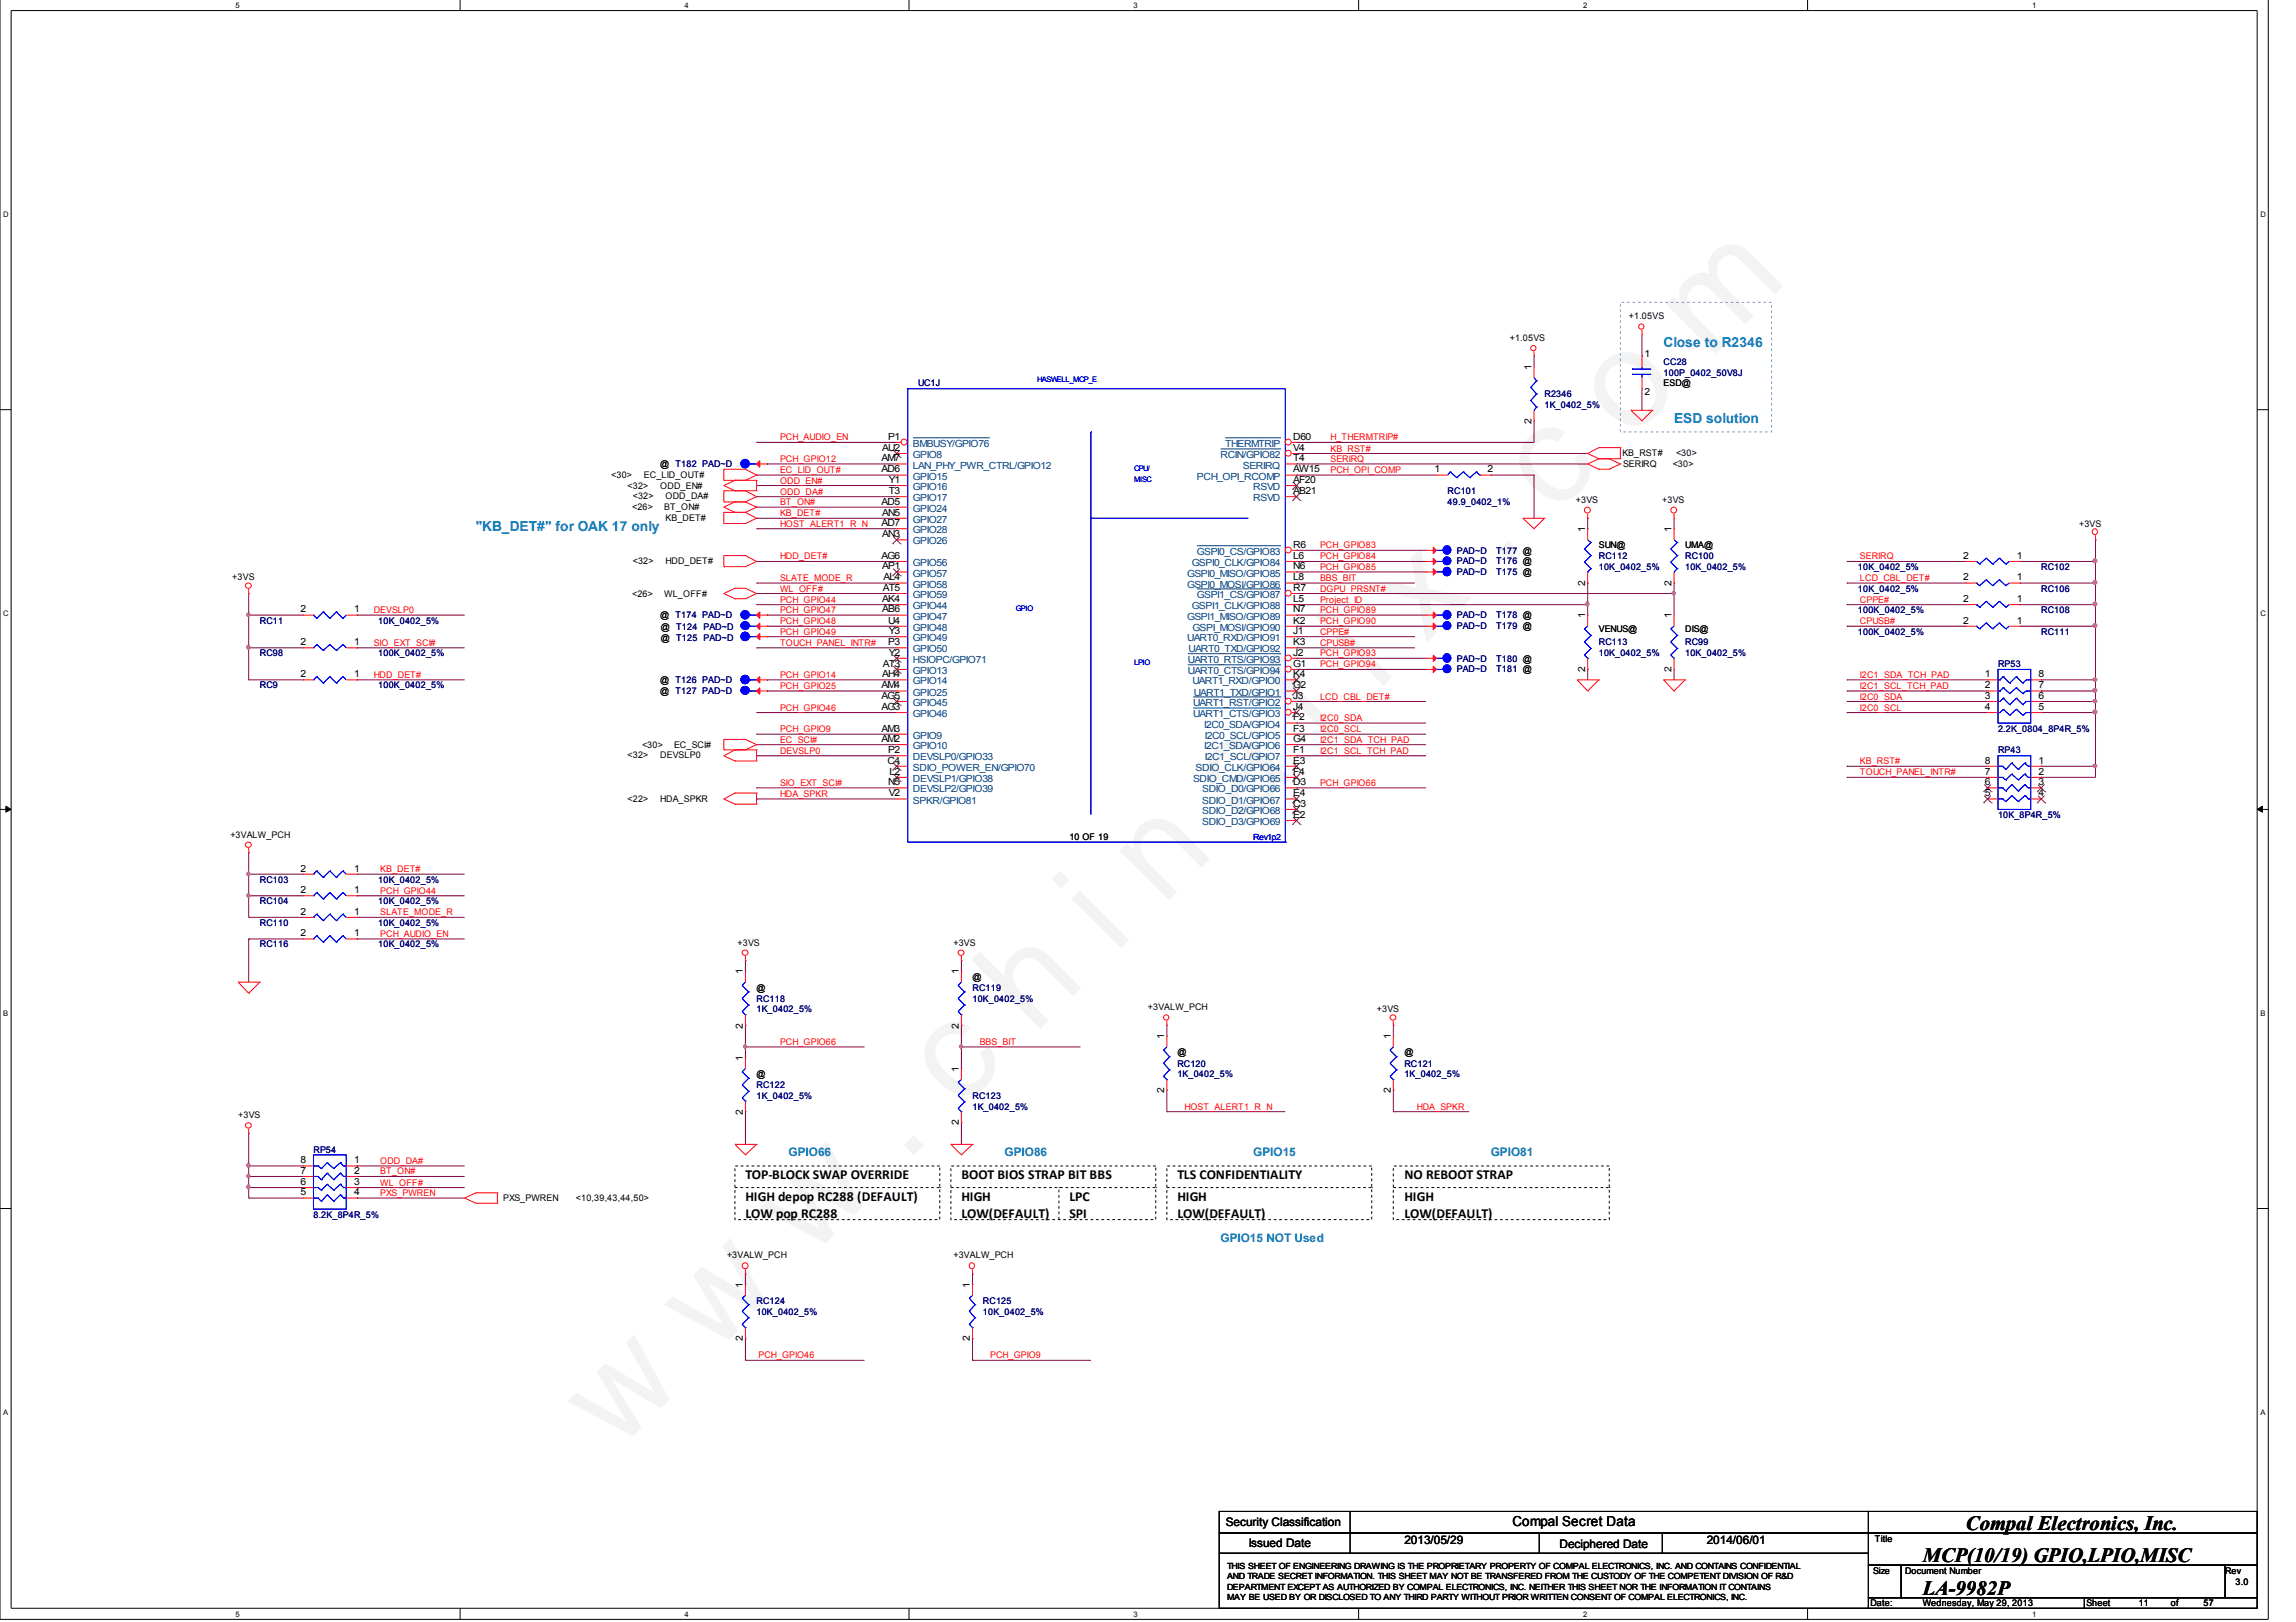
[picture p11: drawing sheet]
<svg xmlns="http://www.w3.org/2000/svg" width="297mm" height="210mm" viewBox="0 0 297 210" stroke-linecap="round" stroke-linejoin="round" font-family="sans-serif">
<defs><g id="words">
<text font-size="17.6" fill="#f0f" x="79.7" y="188" transform="rotate(-45 79.7 188)">w w w . c h i n a f i x . c o m</text>
<g font-size="2.6">
<text x="248.8" y="202.2">MCP(10/19) GPIO,LPIO,MISC</text>
<text x="254.3" y="198">Compal Electronics, Inc.</text>
<text x="248.8" y="206.4">LA-9982P</text>
</g>
<g font-size="1.8" fill="#0080c0">
<text x="215.2" y="44.9">Close to R2346</text>
<text x="216.6" y="54.7">ESD solution</text>
<text x="61.6" y="68.7">&quot;KB_DET#&quot; for OAK 17 only</text>
</g>
<g font-size="1.8">
<text x="96.4" y="155.4">HIGH depop RC288 (DEFAULT)</text>
<text x="96.4" y="152.6">TOP-BLOCK SWAP OVERRIDE</text>
<text x="124.4" y="155.4">HIGH</text>
<text x="124.4" y="152.6">BOOT BIOS STRAP BIT BBS</text>
<text x="138.3" y="155.4">LPC</text>
<text x="152.3" y="155.4">HIGH</text>
<text x="152.3" y="152.6">TLS CONFIDENTIALITY</text>
<text x="181.7" y="155.4">HIGH</text>
<text x="181.7" y="152.6">NO REBOOT STRAP</text>
<text x="96.4" y="157.6">LOW pop RC288</text>
<text x="124.4" y="157.6">LOW(DEFAULT)</text>
<text x="138.3" y="157.6">SPI</text>
<text x="152.3" y="157.6">LOW(DEFAULT)</text>
<text x="181.7" y="157.6">LOW(DEFAULT)</text>
<text x="195.7" y="197.5">Compal Secret Data</text>
</g>
<g font-size="1.5" fill="#0080c0">
<text x="102" y="149.5">GPIO66</text>
<text x="130" y="149.5">GPIO86</text>
<text x="162.1" y="149.5">GPIO15</text>
<text x="192.9" y="149.5">GPIO81</text>
<text x="157.9" y="160.7">GPIO15 NOT Used</text>
</g>
<g font-size="1.5">
<text x="158.6" y="197.5">Security Classification</text>
<text x="161.5" y="200.2">Issued Date</text>
<text x="181.7" y="199.8">2013/05/29</text>
<text x="201.8" y="200.3">Deciphered Date</text>
<text x="220.8" y="199.8">2014/06/01</text>
</g>
<g font-size="1.3">
<text x="198.1" y="47.9" transform="rotate(-90 198.1 47.9)">1</text>
<text x="212.8" y="46.2">1</text>
<text x="212.8" y="51.1">2</text>
<text x="114" y="59.7">AM7</text>
<text x="114.1" y="58.3">AU2</text>
<text x="114.9" y="56.9">P1</text>
<text x="167.3" y="59.7">T4</text>
<text x="167.3" y="58.3">V4</text>
<text x="167.3" y="56.9">D60</text>
<text x="198.1" y="54.9" transform="rotate(-90 198.1 54.9)">2</text>
<text x="114" y="61.1">AD6</text>
<text x="114" y="65.3">AD5</text>
<text x="115" y="62.5">Y1</text>
<text x="115" y="63.9">T3</text>
<text x="167.3" y="61.1">AW15</text>
<text x="167.3" y="62.5">AF20</text>
<text x="167.3" y="63.9">AB21</text>
<text x="185.6" y="61.1">1</text>
<text x="192.4" y="61.1">2</text>
<text x="114" y="68.1">AD7</text>
<text x="114.1" y="66.7">AN5</text>
<text x="114.1" y="69.5">AN3</text>
<text x="167.3" y="70.9">R6</text>
<text x="205.1" y="68.8" transform="rotate(-90 205.1 68.8)">1</text>
<text x="216.2" y="68.8" transform="rotate(-90 216.2 68.8)">1</text>
<text x="114" y="72.3">AG6</text>
<text x="114.1" y="73.7">AP1</text>
<text x="114.1" y="77.9">AK4</text>
<text x="114.2" y="76.5">AT5</text>
<text x="114.3" y="75.1">AL4</text>
<text x="167.3" y="75.1">L8</text>
<text x="167.3" y="73.7">N6</text>
<text x="167.3" y="77.9">L5</text>
<text x="167.3" y="72.3">L6</text>
<text x="167.3" y="76.5">R7</text>
<text x="205.1" y="75.8" transform="rotate(-90 205.1 75.8)">2</text>
<text x="216.2" y="75.8" transform="rotate(-90 216.2 75.8)">2</text>
<text x="254" y="72.3">2</text>
<text x="254" y="75.1">2</text>
<text x="254" y="77.9">2</text>
<text x="260.9" y="72.3">1</text>
<text x="260.9" y="75.1">1</text>
<text x="260.9" y="77.9">1</text>
<text x="38.9" y="83.5">2</text>
<text x="38.9" y="79.3">2</text>
<text x="45.8" y="83.5">1</text>
<text x="45.8" y="79.3">1</text>
<text x="114.1" y="79.3">AB6</text>
<text x="114.9" y="83.5">P3</text>
<text x="114.9" y="80.7">U4</text>
<text x="115" y="82.1">Y3</text>
<text x="167.3" y="82.1">J1</text>
<text x="167.3" y="79.3">N7</text>
<text x="167.3" y="83.5">K3</text>
<text x="167.3" y="80.7">K2</text>
<text x="205.1" y="80" transform="rotate(-90 205.1 80)">1</text>
<text x="216.2" y="80" transform="rotate(-90 216.2 80)">1</text>
<text x="254" y="80.7">2</text>
<text x="260.9" y="80.7">1</text>
<text x="38.9" y="87.6">2</text>
<text x="45.8" y="87.6">1</text>
<text x="114" y="89.1">AM4</text>
<text x="114.1" y="87.6">AH4</text>
<text x="114.2" y="86.3">AT3</text>
<text x="115" y="84.9">Y2</text>
<text x="167.3" y="87.6">K4</text>
<text x="167.3" y="89.1">G2</text>
<text x="167.3" y="86.3">G1</text>
<text x="167.3" y="84.9">J2</text>
<text x="205.1" y="87" transform="rotate(-90 205.1 87)">2</text>
<text x="216.2" y="87" transform="rotate(-90 216.2 87)">2</text>
<text x="256.8" y="87.6">1</text>
<text x="256.8" y="89.1">2</text>
<text x="263.7" y="87.6">8</text>
<text x="263.7" y="89.1">7</text>
<text x="114" y="94.7">AM3</text>
<text x="114" y="90.4">AG5</text>
<text x="114" y="91.9">AG3</text>
<text x="167.3" y="94.7">F3</text>
<text x="167.3" y="93.2">F2</text>
<text x="167.3" y="90.4">J3</text>
<text x="167.3" y="91.9">J4</text>
<text x="256.8" y="90.4">3</text>
<text x="256.8" y="91.9">4</text>
<text x="263.7" y="90.4">6</text>
<text x="263.7" y="91.9">5</text>
<text x="114" y="96">AM2</text>
<text x="114.8" y="98.8">C4</text>
<text x="114.9" y="101.6">N5</text>
<text x="114.9" y="97.5">P2</text>
<text x="115.1" y="100.3">L2</text>
<text x="167.3" y="100.3">F4</text>
<text x="167.3" y="98.8">E3</text>
<text x="167.3" y="101.6">D3</text>
<text x="167.3" y="97.5">F1</text>
<text x="167.3" y="96">G4</text>
<text x="256.8" y="98.8">8</text>
<text x="256.8" y="100.3">7</text>
<text x="256.8" y="101.6">6</text>
<text x="263.7" y="98.8">1</text>
<text x="263.7" y="100.3">2</text>
<text x="263.7" y="101.6">3</text>
<text x="115" y="103.1">V2</text>
<text x="167.3" y="103.1">E4</text>
<text x="167.3" y="104.4">C3</text>
<text x="167.3" y="105.8">E2</text>
<text x="256.8" y="103.1">5</text>
<text x="263.7" y="103.1">4</text>
<text x="38.9" y="112.8">2</text>
<text x="45.8" y="112.8">1</text>
<text x="38.9" y="118.4">2</text>
<text x="38.9" y="115.6">2</text>
<text x="45.8" y="118.4">1</text>
<text x="45.8" y="115.6">1</text>
<text x="38.9" y="121.2">2</text>
<text x="45.8" y="121.2">1</text>
<text x="96.1" y="126.1" transform="rotate(-90 96.1 126.1)">1</text>
<text x="124" y="126.1" transform="rotate(-90 124 126.1)">1</text>
<text x="96.1" y="137.3" transform="rotate(-90 96.1 137.3)">1</text>
<text x="96.1" y="133.1" transform="rotate(-90 96.1 133.1)">2</text>
<text x="124" y="133.1" transform="rotate(-90 124 133.1)">2</text>
<text x="150.6" y="134.5" transform="rotate(-90 150.6 134.5)">1</text>
<text x="179.9" y="134.5" transform="rotate(-90 179.9 134.5)">1</text>
<text x="124" y="138.7" transform="rotate(-90 124 138.7)">1</text>
<text x="150.6" y="141.5" transform="rotate(-90 150.6 141.5)">2</text>
<text x="179.9" y="141.5" transform="rotate(-90 179.9 141.5)">2</text>
<text x="96.1" y="144.3" transform="rotate(-90 96.1 144.3)">2</text>
<text x="124" y="145.6" transform="rotate(-90 124 145.6)">2</text>
<text x="38.9" y="150.6">8</text>
<text x="38.9" y="151.9">7</text>
<text x="38.9" y="153.3">6</text>
<text x="38.9" y="154.7">5</text>
<text x="45.8" y="150.6">1</text>
<text x="45.8" y="151.9">2</text>
<text x="45.8" y="153.3">3</text>
<text x="45.8" y="154.7">4</text>
<text x="96.1" y="166.6" transform="rotate(-90 96.1 166.6)">1</text>
<text x="125.5" y="166.6" transform="rotate(-90 125.5 166.6)">1</text>
<text x="96.1" y="173.6" transform="rotate(-90 96.1 173.6)">2</text>
<text x="125.5" y="173.6" transform="rotate(-90 125.5 173.6)">2</text>
</g>
<g font-size="1.3" fill="#004080">
<text x="118.1" y="59.3">GPIO8</text>
<text x="118.1" y="57.8">BMBUSY/GPIO76</text>
<text x="157.9" y="59.3">RCIN/GPIO82</text>
<text x="158.5" y="57.8">THERMTRIP</text>
<text x="118.1" y="63.4">GPIO16</text>
<text x="118.1" y="64.9">GPIO17</text>
<text x="118.1" y="62.1">GPIO15</text>
<text x="118.1" y="60.6">LAN_PHY_PWR_CTRL/GPIO12</text>
<text x="154.9" y="62.1">PCH_OPI_RCOMP</text>
<text x="160.8" y="60.6">SERIRQ</text>
<text x="162.1" y="63.4">RSVD</text>
<text x="162.1" y="64.9">RSVD</text>
<text x="118.1" y="67.7">GPIO27</text>
<text x="118.1" y="69">GPIO28</text>
<text x="118.1" y="70.5">GPIO26</text>
<text x="118.1" y="66.2">GPIO24</text>
<text x="154.9" y="71.8">GSPI0_CS/GPIO83</text>
<text x="118.1" y="73.3">GPIO56</text>
<text x="118.1" y="74.6">GPIO57</text>
<text x="118.1" y="77.4">GPIO59</text>
<text x="118.1" y="76">GPIO58</text>
<text x="153.6" y="76">GSPI0_MOSI/GPIO86</text>
<text x="153.6" y="74.6">GSPI0_MISO/GPIO85</text>
<text x="154.2" y="73.3">GSPI0_CLK/GPIO84</text>
<text x="154.9" y="77.4">GSPI1_CS/GPIO87</text>
<text x="118.1" y="83">GPIO49</text>
<text x="118.1" y="80.2">GPIO47</text>
<text x="118.1" y="81.6">GPIO48</text>
<text x="118.1" y="78.8">GPIO44</text>
<text x="153.6" y="83">UART0_RXD/GPIO91</text>
<text x="153.6" y="80.2">GSPI1_MISO/GPIO89</text>
<text x="154.2" y="78.8">GSPI1_CLK/GPIO88</text>
<text x="154.3" y="81.6">GSPI_MOSI/GPIO90</text>
<text x="118.1" y="88.6">GPIO14</text>
<text x="118.1" y="87.2">GPIO13</text>
<text x="118.1" y="85.8">HSIOPC/GPIO71</text>
<text x="118.1" y="84.4">GPIO50</text>
<text x="153.7" y="87.2">UART0_CTS/GPIO94</text>
<text x="153.7" y="85.8">UART0_RTS/GPIO93</text>
<text x="153.8" y="84.4">UART0_TXD/GPIO92</text>
<text x="154.3" y="88.6">UART1_RXD/GPIO0</text>
<text x="118.1" y="95.6">GPIO9</text>
<text x="118.1" y="91.4">GPIO45</text>
<text x="118.1" y="92.8">GPIO46</text>
<text x="118.1" y="90">GPIO25</text>
<text x="154.3" y="91.4">UART1_RST/GPIO2</text>
<text x="154.3" y="92.8">UART1_CTS/GPIO3</text>
<text x="154.4" y="90">UART1_TXD/GPIO1</text>
<text x="155.8" y="94.2">I2C0_SDA/GPIO4</text>
<text x="155.9" y="95.6">I2C0_SCL/GPIO5</text>
<text x="118.1" y="101.2">DEVSLP1/GPIO38</text>
<text x="118.1" y="99.8">SDIO_POWER_EN/GPIO70</text>
<text x="118.1" y="98.4">DEVSLP0/GPIO33</text>
<text x="118.1" y="97">GPIO10</text>
<text x="154.3" y="101.2">SDIO_CMD/GPIO65</text>
<text x="154.7" y="99.8">SDIO_CLK/GPIO64</text>
<text x="155.8" y="97">I2C1_SDA/GPIO6</text>
<text x="155.9" y="98.4">I2C1_SCL/GPIO7</text>
<text x="118.1" y="102.5">DEVSLP2/GPIO39</text>
<text x="118.1" y="104">SPKR/GPIO81</text>
<text x="155.5" y="104">SDIO_D1/GPIO67</text>
<text x="155.5" y="105.3">SDIO_D2/GPIO68</text>
<text x="155.5" y="106.8">SDIO_D3/GPIO69</text>
<text x="155.5" y="102.5">SDIO_D0/GPIO66</text>
</g>
<g font-size="1.2">
<text x="210.7" y="41.3">+1.05VS</text>
<text x="195.3" y="44.1">+1.05VS</text>
<text x="215.2" y="50">ESD@</text>
<text x="209.9" y="59">KB_RST#</text>
<text x="216.8" y="59">&lt;30&gt;</text>
<text x="79.1" y="61.8">&lt;30&gt;</text>
<text x="81.2" y="63.3">&lt;32&gt;</text>
<text x="81.9" y="64.6">&lt;32&gt;</text>
<text x="83.3" y="61.8">EC_LID_OUT#</text>
<text x="85.4" y="63.3">ODD_EN#</text>
<text x="85.4" y="60.5">@ T182 PAD~D</text>
<text x="86.1" y="64.6">ODD_DA#</text>
<text x="203.9" y="65">+3VS</text>
<text x="210" y="60.5">SERIRQ</text>
<text x="215.1" y="65">+3VS</text>
<text x="216.4" y="60.5">&lt;30&gt;</text>
<text x="81.8" y="66.1">&lt;26&gt;</text>
<text x="85.9" y="66.1">BT_ON#</text>
<text x="86.1" y="67.4">KB_DET#</text>
<text x="206.8" y="71">SUN@</text>
<text x="218" y="71">UMA@</text>
<text x="269" y="68.2">+3VS</text>
<text x="30.1" y="75.1">+3VS</text>
<text x="81.8" y="77.2">&lt;26&gt;</text>
<text x="81.9" y="73">&lt;32&gt;</text>
<text x="85.9" y="77.2">WL_OFF#</text>
<text x="86.1" y="73">HDD_DET#</text>
<text x="85.4" y="80">@ T174 PAD~D</text>
<text x="85.5" y="82.9">@ T125 PAD~D</text>
<text x="85.5" y="81.5">@ T124 PAD~D</text>
<text x="206.8" y="81.8">VENUS@</text>
<text x="218" y="81.8">DIS@</text>
<text x="85.4" y="89.8">@ T127 PAD~D</text>
<text x="85.4" y="88.4">@ T126 PAD~D</text>
<text x="81.2" y="98.1">&lt;32&gt;</text>
<text x="83.1" y="96.8">&lt;30&gt;</text>
<text x="85.4" y="98.1">DEVSLP0</text>
<text x="87.2" y="96.8">EC_SCI#</text>
<text x="81.2" y="103.7">&lt;22&gt;</text>
<text x="85.4" y="103.7">HDA_SPKR</text>
<text x="29.8" y="108.4">+3VALW_PCH</text>
<text x="138.3" y="108.6">10 OF 19</text>
<text x="95.4" y="122.4">+3VS</text>
<text x="123.4" y="122.4">+3VS</text>
<text x="97.9" y="128.2">@</text>
<text x="125.8" y="126.8">@</text>
<text x="148.5" y="130.7">+3VALW_PCH</text>
<text x="178.1" y="131">+3VS</text>
<text x="152.3" y="136.6">@</text>
<text x="181.7" y="136.6">@</text>
<text x="97.9" y="139.4">@</text>
<text x="30.8" y="144.7">+3VS</text>
<text x="65.1" y="155.5">PXS_PWREN</text>
<text x="74.5" y="155.5">&lt;10,39,43,44,50&gt;</text>
<text x="94.1" y="162.8">+3VALW_PCH</text>
<text x="123.4" y="162.8">+3VALW_PCH</text>
<text x="242.3" y="203.6">Size</text>
<text x="242.6" y="199.6">Title</text>
<text x="246.5" y="203.6">Document Number</text>
<text x="287.9" y="203.6">Rev</text>
<text x="242" y="207.9">Date:</text>
<text x="248.8" y="207.9">Wednesday, May 29, 2013</text>
<text x="269.9" y="207.9">Sheet</text>
<text x="276.7" y="207.9">11</text>
<text x="280.8" y="207.9">of</text>
<text x="285.1" y="207.9">57</text>
<text x="289.2" y="205.1">3.0</text>
</g>
<g font-size="1.2" fill="#000080">
<text x="215.2" y="47.2">CC28</text>
<text x="118.8" y="50">UC1J</text>
<text x="199.8" y="51.4">R2346</text>
<text x="199.8" y="52.8">1K_0402_5%</text>
<text x="215.2" y="48.6">100P_0402_50V8J</text>
<text x="187.3" y="63.9">RC101</text>
<text x="187.3" y="65.4">49.9_0402_1%</text>
<text x="188.5" y="71.6">PAD~D</text>
<text x="193.5" y="71.6">T177 @</text>
<text x="188.5" y="73">PAD~D</text>
<text x="188.5" y="74.4">PAD~D</text>
<text x="193.5" y="73">T176 @</text>
<text x="193.5" y="74.4">T175 @</text>
<text x="206.8" y="72.3">RC112</text>
<text x="206.8" y="73.8">10K_0402_5%</text>
<text x="218" y="72.3">RC100</text>
<text x="218" y="73.8">10K_0402_5%</text>
<text x="240.4" y="73.8">10K_0402_5%</text>
<text x="240.4" y="76.6">10K_0402_5%</text>
<text x="264.1" y="73.8">RC102</text>
<text x="264.1" y="76.6">RC106</text>
<text x="33.6" y="80.7">RC11</text>
<text x="48.9" y="80.7">10K_0402_5%</text>
<text x="188.5" y="80">PAD~D</text>
<text x="188.5" y="81.4">PAD~D</text>
<text x="193.5" y="80">T178 @</text>
<text x="193.5" y="81.4">T179 @</text>
<text x="206.8" y="83.5">RC113</text>
<text x="218" y="83.5">RC99</text>
<text x="240.4" y="82.1">100K_0402_5%</text>
<text x="240.4" y="79.3">100K_0402_5%</text>
<text x="264.1" y="82.1">RC111</text>
<text x="264.1" y="79.3">RC108</text>
<text x="33.6" y="84.9">RC98</text>
<text x="33.6" y="89.1">RC9</text>
<text x="48.9" y="84.9">100K_0402_5%</text>
<text x="48.9" y="89.1">100K_0402_5%</text>
<text x="188.5" y="85.6">PAD~D</text>
<text x="188.5" y="87">PAD~D</text>
<text x="193.5" y="85.6">T180 @</text>
<text x="193.5" y="87">T181 @</text>
<text x="206.8" y="84.9">10K_0402_5%</text>
<text x="218" y="84.9">10K_0402_5%</text>
<text x="258.5" y="86.3">RP53</text>
<text x="258.5" y="94.7">2.2K_0804_8P4R_5%</text>
<text x="258.5" y="97.5">RP43</text>
<text x="258.5" y="105.8">10K_8P4R_5%</text>
<text x="33.6" y="119.8">RC110</text>
<text x="33.6" y="117">RC104</text>
<text x="33.6" y="114.2">RC103</text>
<text x="48.9" y="119.8">10K_0402_5%</text>
<text x="48.9" y="117">10K_0402_5%</text>
<text x="48.9" y="114.2">10K_0402_5%</text>
<text x="33.6" y="122.6">RC116</text>
<text x="48.9" y="122.6">10K_0402_5%</text>
<text x="97.9" y="129.6">RC118</text>
<text x="97.9" y="131">1K_0402_5%</text>
<text x="125.8" y="128.2">RC119</text>
<text x="125.8" y="129.6">10K_0402_5%</text>
<text x="97.9" y="140.8">RC122</text>
<text x="97.9" y="142.2">1K_0402_5%</text>
<text x="125.8" y="142.2">RC123</text>
<text x="125.8" y="143.6">1K_0402_5%</text>
<text x="152.3" y="138">RC120</text>
<text x="152.3" y="139.4">1K_0402_5%</text>
<text x="181.7" y="138">RC121</text>
<text x="181.7" y="139.4">1K_0402_5%</text>
<text x="40.6" y="149.2">RP54</text>
<text x="40.6" y="157.6">8.2K_8P4R_5%</text>
<text x="97.9" y="168.8">RC124</text>
<text x="97.9" y="170.1">10K_0402_5%</text>
<text x="127.2" y="168.8">RC125</text>
<text x="127.2" y="170.1">10K_0402_5%</text>
</g>
<g font-size="1.2" fill="#f00">
<text x="100.9" y="57">PCH_AUDIO_EN</text>
<text x="100.9" y="59.8">PCH_GPIO12</text>
<text x="172.1" y="59.8">SERIRQ</text>
<text x="172.1" y="58.4">KB_RST#</text>
<text x="172.1" y="57">H_THERMTRIP#</text>
<text x="100.9" y="65.4">BT_ON#</text>
<text x="100.9" y="61.2">EC_LID_OUT#</text>
<text x="100.9" y="62.6">ODD_EN#</text>
<text x="100.9" y="64">ODD_DA#</text>
<text x="172.1" y="61.2">PCH_OPI_COMP</text>
<text x="100.9" y="66.8">KB_DET#</text>
<text x="100.9" y="68.2">HOST_ALERT1_R_N</text>
<text x="170.8" y="71">PCH_GPIO83</text>
<text x="100.9" y="75.2">SLATE_MODE_R</text>
<text x="100.9" y="78">PCH_GPIO44</text>
<text x="100.9" y="76.6">WL_OFF#</text>
<text x="100.9" y="72.4">HDD_DET#</text>
<text x="170.8" y="75.2">BBS_BIT</text>
<text x="170.8" y="76.6">DGPU_PRSNT#</text>
<text x="170.8" y="78">Project_ID</text>
<text x="170.8" y="73.8">PCH_GPIO85</text>
<text x="170.8" y="72.4">PCH_GPIO84</text>
<text x="240.6" y="75.2">LCD_CBL_DET#</text>
<text x="240.6" y="78">CPPE#</text>
<text x="240.6" y="72.4">SERIRQ</text>
<text x="48.3" y="83.6">SIO_EXT_SCI#</text>
<text x="48.3" y="79.3">DEVSLP0</text>
<text x="100.9" y="80.8">PCH_GPIO48</text>
<text x="100.9" y="82.1">PCH_GPIO49</text>
<text x="100.9" y="83.6">TOUCH_PANEL_INTR#</text>
<text x="100.9" y="79.3">PCH_GPIO47</text>
<text x="170.8" y="82.1">CPPE#</text>
<text x="170.8" y="83.6">CPUSB#</text>
<text x="170.8" y="79.3">PCH_GPIO89</text>
<text x="170.8" y="80.8">PCH_GPIO90</text>
<text x="240.6" y="80.8">CPUSB#</text>
<text x="48.3" y="87.7">HDD_DET#</text>
<text x="100.9" y="87.7">PCH_GPIO14</text>
<text x="100.9" y="89.2">PCH_GPIO25</text>
<text x="170.8" y="84.9">PCH_GPIO93</text>
<text x="170.8" y="86.4">PCH_GPIO94</text>
<text x="240.6" y="89.2">I2C1_SCL_TCH_PAD</text>
<text x="240.6" y="87.7">I2C1_SDA_TCH_PAD</text>
<text x="100.9" y="92">PCH_GPIO46</text>
<text x="100.9" y="94.8">PCH_GPIO9</text>
<text x="170.8" y="90.5">LCD_CBL_DET#</text>
<text x="170.8" y="93.3">I2C0_SDA</text>
<text x="170.8" y="94.8">I2C0_SCL</text>
<text x="240.6" y="92">I2C0_SCL</text>
<text x="240.6" y="90.5">I2C0_SDA</text>
<text x="100.9" y="101.7">SIO_EXT_SCI#</text>
<text x="100.9" y="96.1">EC_SCI#</text>
<text x="100.9" y="97.6">DEVSLP0</text>
<text x="170.8" y="96.1">I2C1_SDA_TCH_PAD</text>
<text x="170.8" y="97.6">I2C1_SCL_TCH_PAD</text>
<text x="170.8" y="101.7">PCH_GPIO66</text>
<text x="240.6" y="98.9">KB_RST#</text>
<text x="240.6" y="100.3">TOUCH_PANEL_INTR#</text>
<text x="100.9" y="103.1">HDA_SPKR</text>
<text x="49.2" y="112.9">KB_DET#</text>
<text x="49.2" y="115.7">PCH_GPIO44</text>
<text x="49.2" y="118.5">SLATE_MODE_R</text>
<text x="49.2" y="121.3">PCH_AUDIO_EN</text>
<text x="100.9" y="135.2">PCH_GPIO66</text>
<text x="126.7" y="135.2">BBS_BIT</text>
<text x="153.2" y="143.6">HOST_ALERT1_R_N</text>
<text x="183.3" y="143.6">HDA_SPKR</text>
<text x="49.2" y="150.6">ODD_DA#</text>
<text x="49.2" y="152">BT_ON#</text>
<text x="49.2" y="153.4">WL_OFF#</text>
<text x="49.2" y="154.8">PXS_PWREN</text>
<text x="98.1" y="175.8">PCH_GPIO46</text>
<text x="128.1" y="175.8">PCH_GPIO9</text>
</g>
<text font-size="1.1" fill="#00f" x="162.1" y="108.6">Rev1p2</text>
<g font-size="1.1">
<text x="158.7" y="203">THIS SHEET OF ENGINEERING DRAWING IS THE PROPRIETARY PROPERTY OF COMPAL ELECTRONICS, INC. AND CONTAINS CONFIDENTIAL</text>
<text x="158.7" y="204.4">AND TRADE SECRET INFORMATION. THIS SHEET MAY NOT BE TRANSFERED FROM THE CUSTODY OF THE COMPETENT DIVISION OF R&amp;D</text>
<text x="158.7" y="205.8">DEPARTMENT EXCEPT AS AUTHORIZED BY COMPAL ELECTRONICS, INC. NEITHER THIS SHEET NOR THE INFORMATION IT CONTAINS</text>
<text x="158.7" y="207.1">MAY BE USED BY OR DISCLOSED TO ANY THIRD PARTY WITHOUT PRIOR WRITTEN CONSENT OF COMPAL ELECTRONICS, INC.</text>
</g>
<g font-size="1">
<text x="30.5" y="1">5</text>
<text x="88.6" y="1">4</text>
<text x="146.6" y="1">3</text>
<text x="204.8" y="1">2</text>
<text x="262.9" y="1">1</text>
<text x=".4" y="28">D</text>
<text x="292.4" y="28">D</text>
<text x=".4" y="79.7">C</text>
<text x="292.4" y="79.7">C</text>
<text x=".4" y="131.4">B</text>
<text x="292.4" y="131.4">B</text>
<text x=".4" y="183.1">A</text>
<text x="292.4" y="183.1">A</text>
<text x="30.5" y="209.2">5</text>
<text x="88.6" y="209.2">4</text>
<text x="146.6" y="209.2">3</text>
<text x="204.8" y="209.2">2</text>
<text x="262.9" y="209.2">1</text>
</g>
<g font-size="1" fill="#00f">
<text x="134.2" y="49.5">HASWELL_MCP_E</text>
<text x="146.7" y="60.9">CPU/</text>
<text x="146.7" y="62.3">MISC</text>
<text x="131.4" y="79.1">GPIO</text>
<text x="146.7" y="86">LPIO</text>
</g>
</g></defs>
<path d="M0 -.1v209.7h293.5v-209.7M1.4 1.4h290.6v206.7h-290.6z" fill="none" stroke="#000" stroke-width=".13"/>
<g fill="#fff">
<path d="M30.5 .2h.4v1h-.4z"/>
<path d="M30.5 208.4h.4v1h-.4z"/>
</g>
<path d="M59.5 -.1v1.5M59.5 208.1v1.5" fill="none" stroke="#000" stroke-width=".13"/>
<g fill="#fff">
<path d="M88.6 .2h.4v1h-.4z"/>
<path d="M88.6 208.4h.4v1h-.4z"/>
</g>
<path d="M117.6 -.1v1.5M117.6 208.1v1.5" fill="none" stroke="#000" stroke-width=".13"/>
<g fill="#fff">
<path d="M146.6 .2h.5v1h-.5z"/>
<path d="M146.6 208.4h.5v1h-.5z"/>
</g>
<path d="M175.8 -.1v1.5M175.8 208.1v1.5" fill="none" stroke="#000" stroke-width=".13"/>
<g fill="#fff">
<path d="M204.8 .2h.4v1h-.4z"/>
<path d="M204.8 208.4h.4v1h-.4z"/>
</g>
<path d="M233.8 -.1v1.5M233.8 208.1v1.5" fill="none" stroke="#000" stroke-width=".13"/>
<g fill="#fff">
<path d="M262.9 .2h.4v1h-.4z"/>
<path d="M262.9 208.4h.4v1h-.4z"/>
<path d="M.4 27.2h.5v1h-.5z"/>
<path d="M292.4 27.2h.5v1h-.5z"/>
<path d="M.4 78.8h.5v1.1h-.5z"/>
<path d="M292.4 78.8h.5v1.1h-.5z"/>
</g>
<path d="M0 53h1.4M292 53h1.5" fill="none" stroke="#000" stroke-width=".13"/>
<g fill="#fff">
<path d="M.4 130.6h.5v1h-.5z"/>
<path d="M292.4 130.6h.5v1h-.5z"/>
</g>
<path d="M0 104.7h1.4M292 104.7h1.5" fill="none" stroke="#000" stroke-width=".13"/>
<path d="M.8 104.3l.6 .4-.6 .4zM292 104.7l.7-.4v.8z" fill="#000" stroke="#000" stroke-width=".13"/>
<g fill="#fff">
<path d="M.4 182.2h.5v1h-.5z"/>
<path d="M292.4 182.2h.5v1h-.5z"/>
</g>
<g fill="none" stroke="#000" stroke-width=".13">
<path d="M0 156.4h1.4M292 156.4h1.5M157.7 195.6h84v2.8h-84zM157.7 198.4h84v2.6h-84zM174.7 198.4h.1M174.7 195.6v5.4M199.1 198.4v2.6M215.1 198.4v2.6M241.7 195.6h50.3v2.8h-50.3zM241.7 198.4h50.3v4.1h-50.3zM157.7 201h84v7.1h-84zM174.7 201h.1"/>
<path d="M199.1 201h.1M215.1 201h.1M241.7 202.5h4.3v4.3h-4.3zM241.7 206.8h28v1.3h-28zM246 202.5h41.9v4.3h-41.9zM269.7 206.8h22.3v1.3h-22.3zM287.9 202.5h4.1v4.3h-4.1z"/>
</g>
<g fill="none" stroke="#800040" stroke-width=".13">
<path d="M167.7 58.7h37.7M167.7 57.2h30.8M32.2 79.6h.1M32.2 76.8h.1M32.2 76.8v11.2M32.2 79.6h7M46.1 79.6h14M46.1 79.6h.1M167.7 60h37.7M167.7 78.2h37.7M167.7 76.8h48.9M238.9 75.5h15.4"/>
<path d="M238.9 78.2h15.4M238.9 72.7h15.4M238.9 75.5h.1M238.9 78.2h.1M238.9 72.7h.1M261.3 75.5h9.8M261.3 78.2h9.8M261.3 72.7h9.8M261.3 75.5h.1M261.3 78.2h.1M261.3 72.7h.1M271.1 69.9h.1"/>
<path d="M271.1 72.7h.1M271.1 75.5h.1M271.1 78.2h.1M271.1 69.9v30.7h-7M32.2 83.8h.1M32.2 88h.1M32.2 83.8h7M32.2 88h7M46.1 83.8h14M46.1 88h14M46.1 83.8h.1M46.1 88h.1"/>
<path d="M238.9 92.2h18.2M238.9 90.8h18.2M238.9 89.4h18.2M238.9 88h18.2M238.9 99.2h18.2M238.9 81h15.4M238.9 81h.1M238.9 92.2h.1M238.9 90.8h.1M238.9 89.4h.1M238.9 88h.1M238.9 99.2h.1"/>
<path d="M261.3 81h9.8M261.3 81h.1M264.1 92.2h7M264.1 90.8h7M264.1 89.4h7M264.1 88h7M264.1 99.2h7M264.1 92.2h.1M264.1 90.8h.1M264.1 89.4h.1M264.1 88h.1M264.1 99.2h.1"/>
<path d="M271.1 81h.1M271.1 90.8h.1M271.1 89.4h.1M271.1 88h.1M271.1 99.2h.1M271.1 92.2h.1M32.2 110.3h.1M32.2 113.1h.1M32.2 115.9h.1M32.2 118.7h.1M32.2 110.3v8.4M32.2 113.1h7"/>
<path d="M32.2 115.9h7M32.2 118.7h7M46.1 113.1h14M46.1 115.9h14M46.1 118.7h14M46.1 113.1h.1M46.1 115.9h.1M46.1 118.7h.1M238.9 100.6h18.2M238.9 100.6h.1M264.1 100.6h.1M32.2 121.5h.1"/>
<path d="M32.2 121.5v5.6M32.2 121.5h7M46.1 121.5h14M46.1 121.5h.1M32.2 153.7h.1M32.2 152.2h.1M32.2 150.9h.1M32.2 146.7h.1M32.2 155h.1M32.2 146.7v8.3M32.2 153.7h7M32.2 152.2h7"/>
<path d="M32.2 150.9h7M32.2 155h7M46.1 153.7h14M46.1 152.2h14M46.1 150.9h14M46.1 155h14M46.1 150.9h.1M46.1 152.2h.1M46.1 153.7h.1M46.1 155h.1"/>
</g>
<g fill="#f0f" stroke="#f0f" stroke-width=".13">
<path d="M270.8 90.6h.4l.1 .1-.1 .2h-.4v-.2z" fill-rule="evenodd"/>
<path d="M270.8 87.8h.4l.1 .1-.1 .2h-.4v-.2z" fill-rule="evenodd"/>
<path d="M270.8 99h.4l.1 .1-.1 .2h-.4v-.2z" fill-rule="evenodd"/>
<path d="M270.8 90.6h.4l.1 .1-.1 .2h-.4v-.2z" fill-rule="evenodd"/>
<path d="M270.8 87.8h.4l.1 .1-.1 .2h-.4v-.2z" fill-rule="evenodd"/>
<path d="M270.8 99h.4l.1 .1-.1 .2h-.4v-.2z" fill-rule="evenodd"/>
<circle cx="271" cy="81" r=".25"/>
<circle cx="32.1" cy="115.9" r=".21"/>
<circle cx="32.1" cy="83.7" r=".24"/>
<circle cx="271" cy="75.4" r=".25"/>
<circle cx="271" cy="72.6" r=".25"/>
<circle cx="32.1" cy="113.1" r=".21"/>
<circle cx="32.1" cy="152.2" r=".21"/>
<circle cx="32.1" cy="150.8" r=".24"/>
<circle cx="32.1" cy="79.6" r=".21"/>
<circle cx="271" cy="89.3" r=".25"/>
<circle cx="271" cy="78.2" r=".25"/>
<circle cx="271" cy="92.1" r=".25"/>
<circle cx="32.1" cy="153.6" r=".24"/>
</g>
<g fill="none" stroke="#f00" stroke-width=".13">
<path d="M32.2 76.8h.1M32.2 76.2v.6M39.2 79.6h1.4M39.2 79.6h.1M44.8 79.6h1.3M46.1 79.6h.1M254.3 72.7h1.4M254.3 75.5h1.4M254.3 78.2h1.4M254.3 72.7h.1M254.3 75.5h.1M254.3 78.2h.1"/>
<path d="M259.9 72.7h1.4M259.9 75.5h1.4M259.9 78.2h1.4M261.3 72.7h.1M261.3 75.5h.1M261.3 78.2h.1M271.1 69.9h.1M271.1 69.3v.6M39.2 83.8h1.4M39.2 88h1.4M39.2 83.8h.1M39.2 88h.1"/>
<path d="M44.8 83.8h1.3M44.8 88h1.3M46.1 83.8h.1M46.1 88h.1M254.3 81h1.4M254.3 81h.1M257.1 99.2h1.4M257.1 88h1.4M257.1 89.4h1.4M257.1 90.8h1.4M257.1 92.2h1.4M257.1 99.2h.1"/>
<path d="M257.1 88h.1M257.1 89.4h.1M257.1 90.8h.1M257.1 92.2h.1M259.9 81h1.4M261.3 81h.1M262.7 99.2h1.4M262.7 88h1.4M262.7 89.4h1.4M262.7 90.8h1.4M262.7 92.2h1.4M264.1 99.2h.1"/>
<path d="M264.1 88h.1M264.1 89.4h.1M264.1 90.8h.1M264.1 92.2h.1M32.2 110.3h.1M32.2 109.7v.6M39.2 118.7h1.4M39.2 115.9h1.4M39.2 113.1h1.4M39.2 118.7h.1M39.2 115.9h.1M39.2 113.1h.1"/>
<path d="M44.8 118.7h1.3M44.8 115.9h1.3M44.8 113.1h1.3M46.1 118.7h.1M46.1 115.9h.1M46.1 113.1h.1M257.1 100.6h1.4M257.1 102h1.4M257.1 103.4h1.4M257.1 100.6h.1M257.1 102h.1M257.1 103.4h.1"/>
<path d="M262.7 100.6h1.4M262.7 102h1.4M262.7 103.4h1.4M264.1 100.6h.1M264.1 102h.1M264.1 103.4h.1M30.8 127.1h2.8M30.8 127.1h.1M30.8 127.1l1.4 1.4M32.2 128.5h.1M33.6 127.1l-1.4 1.4M33.6 127.1h.1"/>
<path d="M39.2 121.5h1.4M39.2 121.5h.1M44.8 121.5h1.3M46.1 121.5h.1M32.2 146.7h.1M32.2 146.1v.6M39.2 150.9h1.4M39.2 152.2h1.4M39.2 153.7h1.4M39.2 155h1.4M39.2 150.9h.1M39.2 152.2h.1"/>
<path d="M39.2 153.7h.1M39.2 155h.1M44.8 150.9h1.3M44.8 152.2h1.3M44.8 153.7h1.3M44.8 155h1.3M46.1 150.9h.1M46.1 152.2h.1M46.1 153.7h.1M46.1 155h.1M60.1 155h.1M60.1 155l1.5 .7"/>
<path d="M61.6 155.7h2.7M61.6 154.4l-1.5 .6M61.6 155.7h.1M61.6 154.4h.1M61.6 154.4h2.7M64.3 154.4h.1M64.3 155.7h.1M64.3 154.4v1.3"/>
<circle cx="32.2" cy="75.8" r=".36"/>
<circle cx="271" cy="68.8" r=".36"/>
<circle cx="32.2" cy="109.3" r=".36"/>
<circle cx="32.2" cy="145.6" r=".36"/>
</g>
<g fill="none" stroke="#00f" stroke-width=".13">
<path d="M117.4 50.3h48.9v58.7h-48.9zM141.1 55.9v49.5M40.6 79.6h.1M40.6 79.6l.4 .4M41.8 79.2h.1M41.8 79.2l-.8 .8M41.8 79.2l.9 .8M43.5 79.2h.1M43.5 79.2l-.8 .8M43.5 79.2l.9 .8M44.8 79.6l-.4 .4M255.7 72.7h.1"/>
<path d="M255.7 75.5h.1M255.7 78.2h.1M255.7 72.7l.4 .3M255.7 75.5l.4 .3M255.7 78.2l.4 .4M256.1 73h.1M256.1 75.8h.1M256.1 78.6h.1M257 72.2l.8 .8M257 75l.8 .8M257 77.8l.8 .8M257 72.2h.1"/>
<path d="M257 75h.1M257 77.8h.1M257 72.2l-.9 .8M257 75l-.9 .8M257 77.8l-.9 .8M257.8 73h.1M257.8 75.8h.1M257.8 78.6h.1M258.7 72.2l.8 .8M258.7 75l.8 .8M258.7 77.8l.8 .8M258.7 72.2h.1"/>
<path d="M258.7 75h.1M258.7 77.8h.1M258.7 72.2l-.9 .8M258.7 75l-.9 .8M258.7 77.8l-.9 .8M259.5 73h.1M259.5 75.8h.1M259.5 78.6h.1M259.9 72.7l-.4 .3M259.9 75.5l-.4 .3M259.9 78.2l-.4 .4M40.6 83.8h.1"/>
<path d="M40.6 88h.1M41 83.4l.8 .8M41 87.6l.8 .8M41 83.4h.1M41 87.6h.1M41 80h.1M41 83.4l-.4 .4M41 87.6l-.4 .4M41.8 84.2h.1M41.8 88.4h.1M42.7 83.4h.1M42.7 87.6h.1"/>
<path d="M42.7 80h.1M42.7 83.4l-.9 .8M42.7 87.6l-.9 .8M42.7 83.4l.8 .8M42.7 87.6l.8 .8M43.5 84.2h.1M43.5 88.4h.1M44.4 83.4l.4 .4M44.4 87.6l.4 .4M44.4 83.4h.1M44.4 87.6h.1M44.4 80h.1"/>
<path d="M44.4 83.4l-.9 .8M44.4 87.6l-.9 .8M255.7 81h.1M255.7 81l.4 .4M256.1 81.4h.1M257 80.6l.8 .8M257 80.6h.1M257 80.6l-.9 .8M257.8 81.4h.1M258.5 97.8h4.2v6.9h-4.2zM258.5 86.6h4.2v7h-4.2zM258.5 99.2h.1"/>
<path d="M258.5 88h.2M258.5 89.4h.2M258.5 90.8h.2M258.5 92.2h.2M258.5 99.2h.6M258.7 80.6l.8 .8M258.7 80.6h.1M258.7 80.6l-.9 .8M258.7 88h.1M258.7 89.4h.1M258.7 90.8h.1M258.7 92.2h.1"/>
<path d="M259.1 99.2l.4 .4M259.1 99.2h.1M259.1 91.9h.1M259.2 87.6l-.5 .4M259.2 90.4l-.5 .4M259.2 87.6h.1M259.2 89h.1M259.2 90.4h.1M259.2 91.8h.1M259.2 87.6l.8 .8M259.2 89l.8 .8M259.2 90.4l.8 .8"/>
<path d="M259.2 91.8l.8 .8M259.2 87.6l-.1 .1M259.2 89l-.5 .4M259.2 90.4l-.1 .1M259.2 91.8l-.5 .4M259.5 81.4h.1M259.5 99.6h.1M259.9 81l-.4 .4M260 88.4h.1M260 89.8h.1M260 91.2h.1M260 92.6h.1"/>
<path d="M260.3 98.7l.8 .9M260.3 98.7h.1M260.3 98.7l-.8 .9M260.9 87.6l-.9 .8M260.9 89l-.9 .8M260.9 90.4l-.9 .8M260.9 91.8l-.9 .8M260.9 87.6h.1M260.9 89h.1M260.9 90.4h.1M260.9 91.8h.1M260.9 87.6l.8 .8"/>
<path d="M260.9 89l.8 .8M260.9 90.4l.8 .8M260.9 91.8l.8 .8M261.1 99.6h.1M261.7 88.4h.1M261.7 89.8h.1M261.7 91.2h.1M261.7 92.6h.1M262 98.7l.4 .5M262 98.7h.1M262 98.7l-.9 .9M262.1 89.4h.6"/>
<path d="M262.1 92.2h.1M262.1 88h.1M262.1 89.4h.1M262.1 90.8h.1M262.1 88h.6M262.1 90.8h.6M262.1 92.2h.6M262.1 89.4l-.4 .4M262.1 92.2l-.4 .4M262.1 88l-.4 .4M262.1 90.8l-.4 .4M262.4 99.2h.3"/>
<path d="M262.4 99.2h.1M262.7 92.2h.1M262.7 88h.1M262.7 90.8h.1M40.6 118.7h.1M40.6 115.9h.1M40.6 113.1h.1M41 118.3l.8 .8M41 115.5l.8 .8M41 112.7l.8 .9M41 118.3h.1M41 115.5h.1"/>
<path d="M41 112.7h.1M41 118.3l-.4 .4M41 115.5l-.4 .4M41 112.7l-.4 .4M41.8 119.1h.1M41.8 116.3h.1M41.8 113.6h.1M42.7 118.3h.1M42.7 115.5h.1M42.7 112.7h.1M42.7 118.3l-.9 .8M42.7 115.5l-.9 .8"/>
<path d="M42.7 112.7l-.9 .9M42.7 118.3l.8 .8M42.7 115.5l.8 .8M42.7 112.7l.8 .9M43.5 119.1h.1M43.5 116.3h.1M43.5 113.6h.1M44.4 118.3l.4 .4M44.4 115.5l.4 .4M44.4 112.7l.4 .4M44.4 118.3h.1M44.4 115.5h.1"/>
<path d="M44.4 112.7h.1M44.4 118.3l-.9 .8M44.4 115.5l-.9 .8M44.4 112.7l-.9 .9M258.5 103.4h.1M258.5 102h.1M258.5 100.6h.6M258.5 102h.6M258.5 103.4h.6M259.1 103.4l.4 .3M259.1 102l.4 .4M259.1 103.4h.1"/>
<path d="M259.1 100.6h.1M259.1 102h.1M259.1 100.6l.4 .3M259.5 100.9h.1M259.5 102.4h.1M259.5 103.7h.1M260.3 100.2l.8 .7M260.3 101.5l.8 .9M260.3 103l.8 .7M260.3 100.2h.1M260.3 101.5h.1M260.3 103h.1"/>
<path d="M260.3 100.2l-.8 .7M260.3 101.5l-.8 .9M260.3 103l-.8 .7M261.1 100.9h.1M261.1 102.4h.1M261.1 103.7h.1M262 100.2l.1 .1M262 101.5l.4 .5M262 103l.1 .1M262 100.2h.1M262 101.5h.1M262 103h.1"/>
<path d="M262 100.2l-.9 .7M262 101.5l-.9 .9M262 103l-.9 .7M262 100.2l.4 .4M262.1 103.1h.1M262.1 103.1l.3 .3M262.4 100.6h.3M262.4 102h.3M262.4 103.4h.3M262.4 100.6h.1M262.4 102h.1M262.4 103.4h.1"/>
<path d="M40.6 121.5h.1M41 121.1l.8 .8M41 121.1h.1M41 121.1l-.4 .4M41.8 121.9h.1M42.7 121.1h.1M42.7 121.1l-.9 .8M42.7 121.1l.8 .8M43.5 121.9h.1M44.4 121.1l.4 .4M44.4 121.1h.1M44.4 121.1l-.9 .8"/>
<path d="M40.6 149.5h4.2v7h-4.2zM40.6 155h.1M40.6 150.9h.1M40.6 153.7h.1M40.6 152.2h.5M40.6 150.9h.5M40.6 153.7h.5M40.6 155h.5M41.1 155l.5 .5M41.1 150.9l.5 .3M41.1 153.7l.5 .3M41.1 155h.1"/>
<path d="M41.1 150.9h.1M41.1 152.2h.1M41.1 153.7h.1M41.1 152.2l.5 .5M41.6 151.2h.1M41.6 152.7h.1M41.6 154h.1M41.6 155.5h.1M42.3 150.5h.1M42.3 151.8h.1M42.3 153.3h.1M42.3 154.6h.1"/>
<path d="M42.3 150.5l-.7 .7M42.3 151.8l-.7 .9M42.3 153.3l-.7 .7M42.3 154.6l-.7 .9M42.3 150.5l.9 .7M42.3 151.8l.9 .9M42.3 153.3l.9 .7M42.3 154.6l.9 .9M43.2 151.2h.1M43.2 152.7h.1M43.2 154h.1M43.2 155.5h.1"/>
<path d="M44 150.5l.2 .1M44 151.8l.4 .4M44 153.3h.2M44 154.6l.4 .4M44 150.5l.4 .4M44 153.3l.4 .4M44 150.5h.1M44 151.8h.1M44 153.3h.1M44 154.6h.1M44 150.5l-.8 .7M44 151.8l-.8 .9"/>
<path d="M44 153.3l-.8 .7M44 154.6l-.8 .9M44.2 154.8h.1M44.4 150.9h.4M44.4 152.2h.4M44.4 153.7h.4M44.4 155h.4M44.4 150.9h.1M44.4 152.2h.1M44.4 153.7h.1M44.4 155h.1"/>
</g>
<g fill="none" stroke="#804000" stroke-width=".13">
<path d="M256.6 102.5h.1M256.6 103.9h.1M256.7 101.5l.9 1M256.7 103l.9 .9M257.6 101.5l-1 1M257.6 103l-1 .9M257.6 102.5h.1M257.6 103.9h.1M263.6 102.5h.1M263.6 103.9h.1M263.7 101.5l.9 1M263.7 103l.9 .9"/>
<path d="M264.5 101.5l-.9 1M264.5 103l-.9 .9M264.6 102.5h.1M264.6 103.9h.1"/>
</g>
<use href="#words"/>
</svg>
